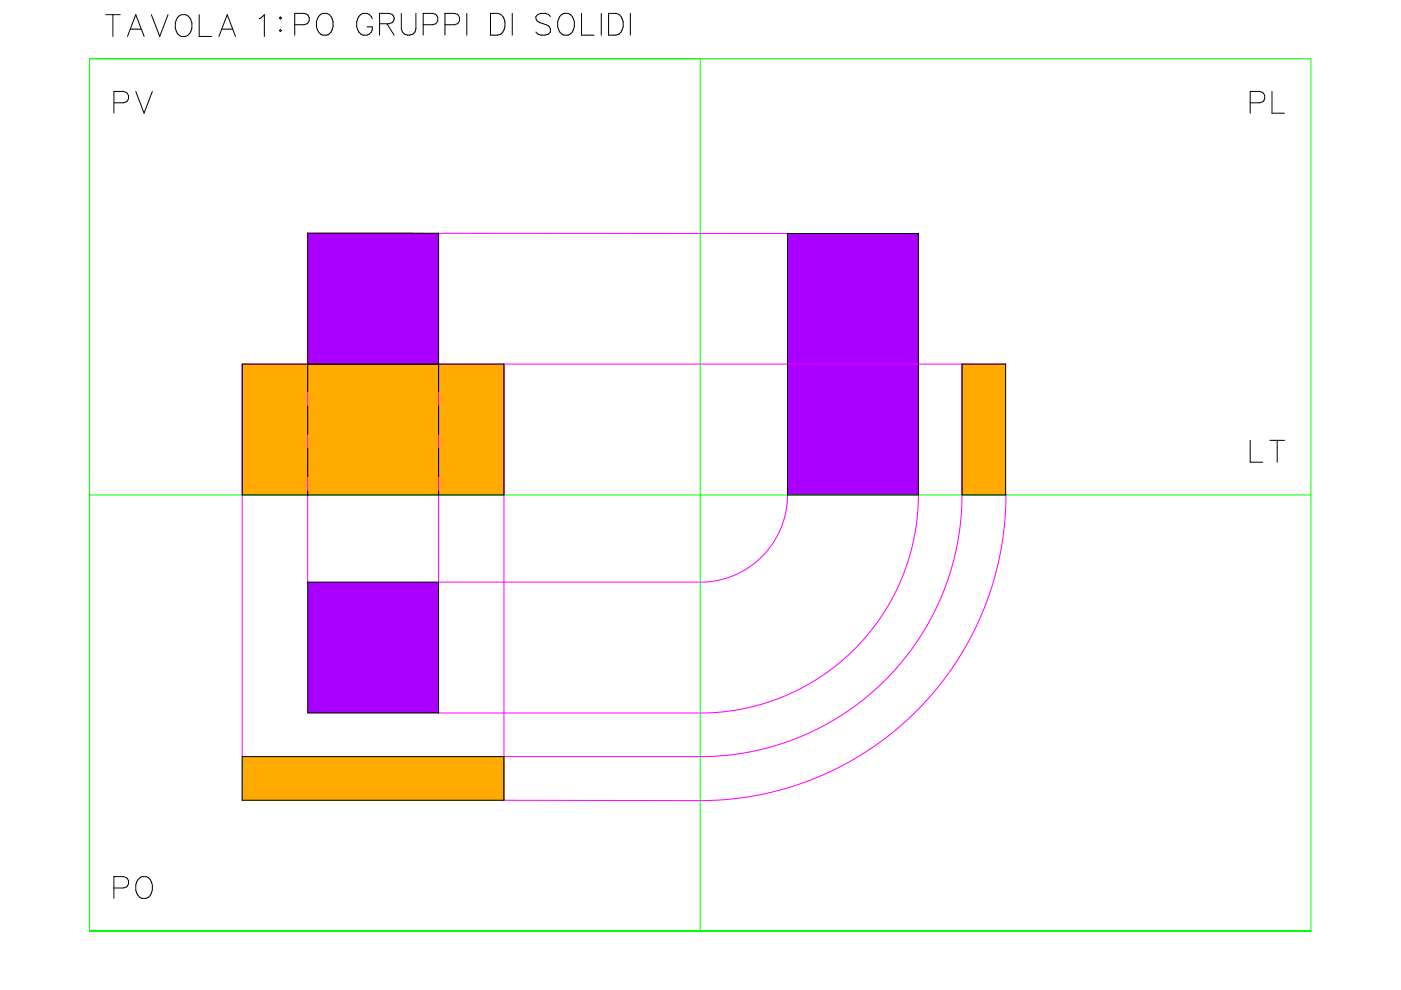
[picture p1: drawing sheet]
<svg xmlns="http://www.w3.org/2000/svg" width="297mm" height="210mm" viewBox="0 0 297 210" stroke-linecap="round" stroke-linejoin="round" font-family="sans-serif">
<g fill="#a0f">
<path d="M65.2 49.4l27.8 .1v27.7h-27.8z" fill-rule="evenodd"/>
<path d="M65.2 49.4l27.8 .1v27.7h-27.8z" fill-rule="evenodd"/>
<path d="M167 49.5h27.7v55.4h-27.7z" fill-rule="evenodd"/>
<path d="M65.2 123.4h27.8v27.8h-27.8z" fill-rule="evenodd"/>
</g>
<g fill="#fa0">
<path d="M204 77.2h9.2v27.7h-9.2z" fill-rule="evenodd"/>
<path d="M51.4 77.2h55.4v27.7h-55.4z" fill-rule="evenodd"/>
<path d="M51.4 160.4h55.4v9.3h-55.4z" fill-rule="evenodd"/>
</g>
<path d="M19 12.4h258.9v185h-258.9zM148.5 12.4v185M19 104.9h258.9" fill="none" stroke="#0f0" stroke-width=".21"/>
<path d="M93 49.4v74h57l3.2-.6 2.9-1 2.7-1.5 2.7-2.2 2-2.4 1.6-2.6 1.2-3.3 .6-3.5 .1-56.9M194.7 49.4v56.3l-.5 6.1-.7 3.7-1 3.6-1.2 3.2-1.3 2.9-2 3.8-1.7 2.6-2.3 2.9-2.3 2.7-2.9 2.7-3 2.3-2.9 2-3.1 1.8-3.7 1.7-3.2 1.2-3.8 1-3.5 .7-5.9 .6h-56.7M194.7 49.5l-129.5-.1v74M106.8 77.2v83.2h43l4.5-.3 4.2-.6 3.4-.7 3.3-.9 3.7-1.4 3.3-1.4 2.8-1.4 3.9-2.4 3.5-2.4 2.3-1.9 2.7-2.5 3.1-3.3 3-3.8 2.1-3.2 2.3-4.1 1.6-3.3 1.6-4.1 1-3.4 1.2-6 .6-6.1 .1-30M213.2 77.2h-161.8v83.2M213.3 104.9l-.2 4.6-.4 4.3-.7 3.9-1.1 4.5-1.1 3.7-1.5 3.9-1.6 3.7-1.7 3.2-2 3.3-2.2 3.2-2.4 3.1-3.1 3.4-3.3 3.3-2.9 2.4-3.3 2.5-3.7 2.5-6.3 3.3-6.6 2.6-6.4 1.9-6.9 1.1-6.6 .5-42.5-.1" fill="none" stroke="#f0f" stroke-width=".21"/>
<g fill="none" stroke="#000" stroke-width=".21">
<path d="M22.4 3.1h3.1M23.9 3.1v4.6M27 7.7l1.8-4.6 1.8 4.6M27.7 6.2h2.2M28.8 19.4l1.7 4.6 1.8-4.6M32.1 3.1l1.8 4.6 1.7-4.6M37.6 3.8a1.6 1.6 0 0 1 1.6-.7 1.6 1.6 0 0 1 1.3 1.1 2.6 2.6 0 0 1-1.1 3.5 1.8 1.8 0 0 1-2.2-1.7v-1.1zM42.2 3.1v4.6h2.7M46.4 7.7l1.8-4.6 1.7 4.6M47.1 6.2h2.2M54.9 4l1.1-.9v4.6M59.5 3.6l.2 .2-.2 .2-.3-.2z"/>
<path d="M59.5 6.2l.2 .3-.2 .2-.3-.2zM62.5 5.2h2a1.21 1.21 0 0 0 1.1-1.2 1.21 1.21 0 0 0-1.1-1.2h-2v4.7M68 3a1.75 1.75 0 0 1 2.6 1.6 2.55 2.55 0 0 1-1.3 2.9 2.12 2.12 0 0 1-2.2-2.9l.4-1.1zM78.9 3.9a1.59 1.59 0 0 0-1.5-1.1 1.59 1.59 0 0 0-1.5 1.1 2.6 2.6 0 0 0 1.1 3.6 1.56 1.56 0 0 0 1.9-1.8h-1.1M80.5 5h2l.6-.2a1.06 1.06 0 0 0 0-1.8l-.6-.2h-2v4.7M82 5l1.6 2.5M85.1 2.8v3.3a1.56 1.56 0 0 0 1.5 1.4 1.56 1.56 0 0 0 1.6-1.4v-3.3M89.7 5.2h2a1.21 1.21 0 0 0 1.2-1.2 1.21 1.21 0 0 0-1.2-1.2h-2v4.7M94.3 5.2h2a1.21 1.21 0 0 0 1.2-1.2 1.21 1.21 0 0 0-1.2-1.2h-2v4.7M99 2.8v4.7M104 2.8h1.5a2.19 2.19 0 0 1 1.6 2.9 1.93 1.93 0 0 1-1.6 1.8h-1.5zM108.6 2.8v4.7"/>
<path d="M116.7 3.5a2.03 2.03 0 0 0-3.1 0 1.14 1.14 0 0 0 .9 1.3l1.3 .4a1.14 1.14 0 0 1 .9 .9 1.14 1.14 0 0 1-.4 1.1 2.15 2.15 0 0 1-2.7-.4M119.1 3a1.77 1.77 0 0 1 2.7 1.6 2.12 2.12 0 0 1-2.2 2.9 2.68 2.68 0 0 1-.5-4.5zM123.3 2.8v4.7h2.6M127.5 2.8v4.7M129 2.8h1.6a2.19 2.19 0 0 1 1.5 2.9 1.93 1.93 0 0 1-1.5 1.8h-1.6zM133.6 2.8v4.7M269.7 19.4v4.6h2.6M24.2 21.8h1.9l.7-.2a1.22 1.22 0 0 0 .4-1.3 1.22 1.22 0 0 0-1.1-.9h-1.9v4.6M265.1 21.8h1.9l.7-.2a1.23 1.23 0 0 0 .4-1.3 1.23 1.23 0 0 0-1.1-.9h-1.9v4.6M167 49.5h27.7v55.4h-27.7zM51.4 77.2h55.4v27.7h-55.4zM204 77.2h9.2v27.7h-9.2z"/>
<path d="M65.2 83.1v-33.7l27.8 .1v33.6M65.2 86.1v6M65.2 95.1v6M93 86.1v6M93 95.1v6M265.1 93.4v4.6h2.6M269.2 93.4h3.1M270.8 93.4v4.6M65.2 104.1v.8M93 104.1v.8M65.2 123.4h27.8v27.8h-27.8zM51.4 160.4h55.4v9.3h-55.4z"/>
<path d="M24.2 188.3h1.9a1.21 1.21 0 0 0 1.2-1.2 1.21 1.21 0 0 0-1.2-1.2h-1.9v4.6M29.2 186.5a1.59 1.59 0 0 1 1.6-.7 1.59 1.59 0 0 1 1.3 1.2 2.6 2.6 0 0 1-1.1 3.5 2.12 2.12 0 0 1-2.2-2.9z"/>
</g>
<path d="M51.4 160.4h55.4v9.3h-55.4z" fill="none" stroke="#fa0" stroke-width=".21"/>
</svg>
